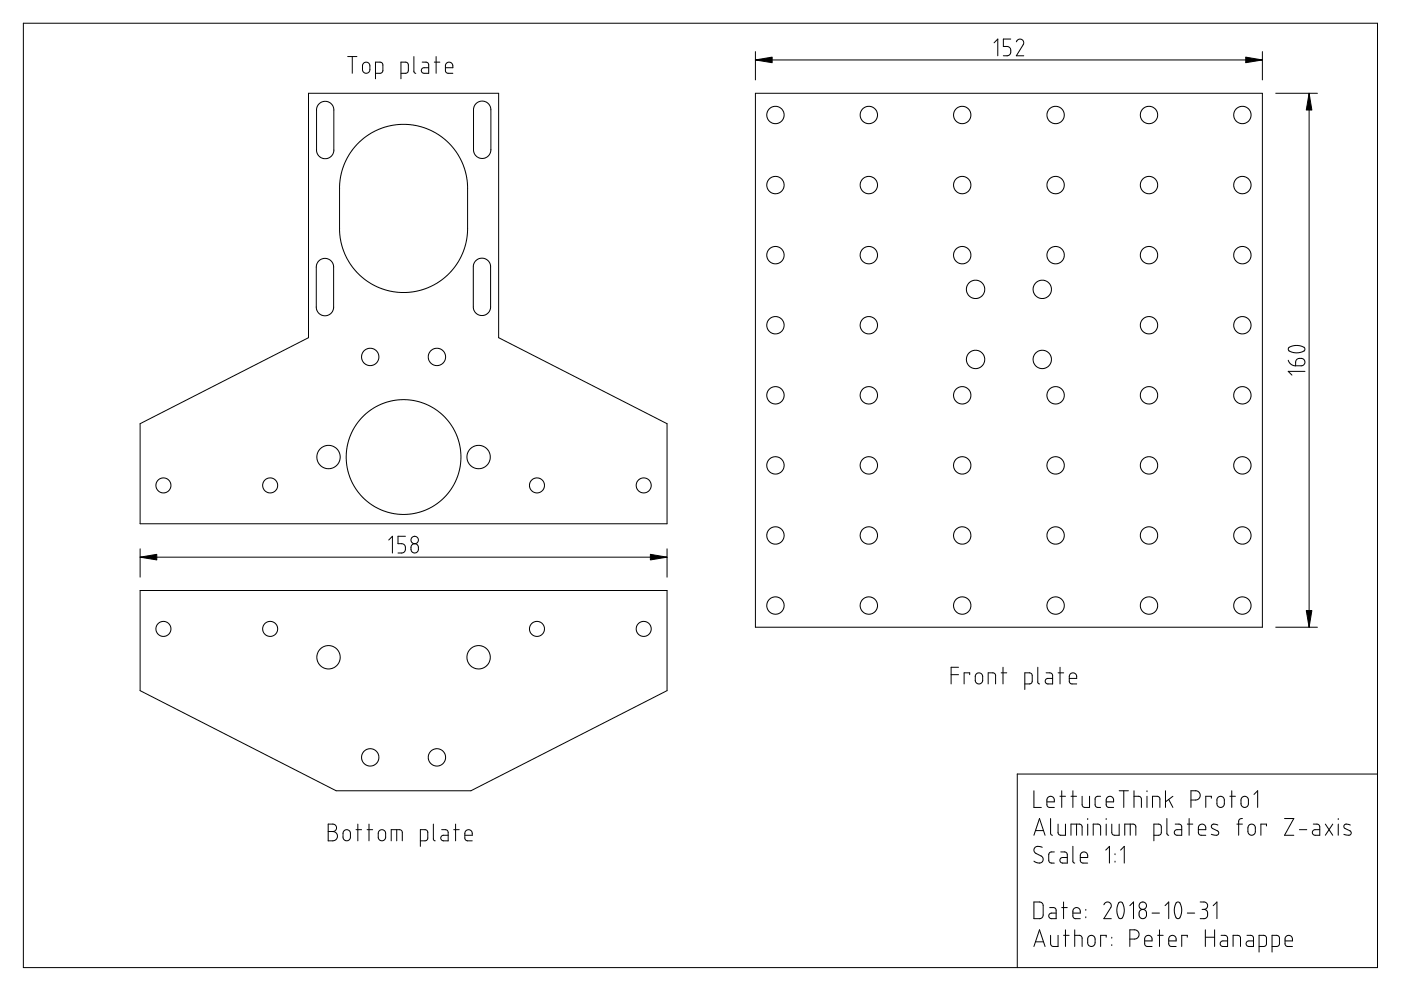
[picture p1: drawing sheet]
<svg xmlns="http://www.w3.org/2000/svg" width="420mm" height="297mm" viewBox="0 0 420 297" stroke-linecap="round" stroke-linejoin="round" font-family="sans-serif">
<g fill="none" stroke="#000" stroke-width=".3">
<path d="M7 7h406.1v283h-406.1zM104.3 17h2.7M105.6 17v5M109.1 18.9l.9-.3 .9 .8v1.7l-.6 .8h-.9l-.6-.6-.1-1.7zM124.1 17v4.4l.2 .4 .4 .2M126.6 18.6h1.4l.5 .4 .1 3h-1.5l-.5-.3-.3-.7 .4-.6 1.9-.1M130.2 18.6h1.7M130.8 17v5M226.5 15.5v8.5M226.5 18h152.1M298.1 12.8l1.1-1.1v5M303.1 11.7h-2.2v2.2l1.6 .1 .5 .4 .1 .5v1l-.4 .6-.6 .2h-1.2"/>
<path d="M304.8 12.6l.4-.6 .7-.3 .7 .3 .4 .7-.1 .6-2.1 3.4h2.2M378.6 15.5v8.5M92.5 28h57v73.2l50.5 25.8v30h-158v-30l50.5-25.8zM95.5 31.3l1.2-.8h1.7l1.1 .7 .6 1.4v12.8l-.8 1.5-1.5 .7-1-.1-.9-.5-.7-.9-.3-.8v-12.6zM112.6 22h1.5l.6-.5 .1-2.2-.5-.6-1.7-.1v5M120.2 22h1.5l.7-.5v-2.2l-.4-.6-1.8-.1v5M133.6 20.3h2.2l-.1-.9-.3-.5-.8-.3-.7 .4-.3 .6v1.7l.6 .6 1.6 .1M142.7 31.2l1.2-.8h1.4l1.3 .8 .6 1.4v12.6l-.7 1.5-1.5 .8h-.9l-1.1-.5-.6-.7-.4-1v-12.7zM226.5 28h152.1v160h-152.1zM382.6 28h12.5M392.6 28v160M107.4 42.9l3.6-2.8 3.8-1.8 4.3-.9 4.7 .1 4.4 1.2 4.1 2.2 3.2 2.9 2.5 3.7 1.5 3.8 .7 3.7v14.2l-.4 3.1-1.3 4.2-1.8 3.1-3 3.3-3.5 2.5-3.5 1.4-3.5 .8h-3.9l-3.8-.7-3.7-1.6-3.1-2.1-2.7-2.7-2-3.1-1.4-3.6-.7-3.5v-15.4l.6-3.5 1-2.9 1.7-2.9z"/>
<path d="M95.5 78.3l1.3-.8h1.3l1.3 .8 .6 1.4v12.7l-.2 .9-.6 .7-1.4 .6h-1l-1-.5-.6-.8-.3-.9-.1-12.5 .2-.8zM142.6 78.2l1.1-.7h1.7l1.1 .7 .6 1.4v12.8l-.8 1.5-1.5 .7-1-.1-.9-.5-.7-.9-.3-.8v-12.6zM386.3 108l.9 1.2 1.4 .4M386.5 104.2l1.3-.5 1.6-.1 1.7 .5 .3 .6-.3 .5-.7 .3-2 .2-1.8-.5-.3-.5zM388.9 107.8l.7-.4 1.3 .2 .5 .9-.3 .8-.7 .3h-1.8v-1.4zM391.4 111.3h-5.1l1.2 1.1M42 177h158v30l-58.8 30h-40.4l-58.8-30zM42 164.5v8.5M42 167h158M116.6 161.9l1.1-1.2v5.1M121.6 160.7h-2.2v2.3h1.5l.7 .9v1l-.4 .6-.6 .3h-1.2M123.5 163.4l.9-.4 .9 .5 .2 1.4-.6 .7-.8 .1-.7-.5-.1-1.3z"/>
<path d="M200 164.5v8.5M382.6 188h12.5M285.2 202.2h2.3M287.5 200h-2.3v5M290.8 202.2v-.5h-1.7v3.3M292.8 202l.5-.3h.6l.7 .7 .1 1.8-.8 .8-.7-.1-.7-.6v-1.7zM296.4 205v-3.3h1.5l.5 .2 .2 .4v2.7M300.2 201.7h1.7M300.8 200v5M307.3 205h1.6l.6-.5 .1-2.1-.5-.6-1.8-.1v5M311.2 200v4.6l.6 .4M313.7 201.7h1.3l.6 .4 .1 2.9h-1.6l-.4-.2-.2-.8 .2-.5 2-.2"/>
<path d="M317.3 201.7h1.7M317.9 200v5M320.7 203.3h2.2v-.8l-.4-.5-.8-.3-.8 .4-.2 .5v1.7l.6 .7h1.6M310.1 237v5h2.2M317.9 238.7h1.6M318.4 237v5M321.2 238.7h1.7M321.8 237v5M324.5 238.7v2.6l.7 .7h1.5v-3.3M330.1 238.7l-1.2 .1-.5 .6 .2 2.3 .5 .3h1M335.6 237h2.8M337 237v5"/>
<path d="M340.1 238.7h1.5l.6 .3 .1 3M340.1 237v5M344 237v.3M344 238.7v3.3M349.5 237v5M350.5 239.6l1.2 2.4M351.7 238.7l-2.2 1.6M357.2 239.8h1.5l.7-.3 .5-.9-.3-1.2-.8-.4h-1.6v5M363.3 239.2v-.5h-1.7v3.3M365.2 239.1l.5-.4h.6l.8 .7 .1 1.7-.7 .8-.8 .1-.7-.7v-1.7zM368.8 238.7h1.7M369.4 237v5"/>
<path d="M372.4 239.1l.9-.4 .7 .2 .3 .4 .1 1.7-.7 .9-.8 .1-.6-.6-.1-1.8zM376.1 238.1l1.1-1.1v5M413.1 232h-108v58M98.4 247h1.7l.8 .7-.1 1.1-1 .4 .8 .3 .6 .8-.1 .8-.7 .8-2 .1zM98.4 249.2h1.4M103.1 249.1l1-.4 .9 .6 .1 1.9-.7 .8-.8-.1-.6-.5-.1-1.7zM106.8 248.7h1.6M107.3 247v5M110.1 248.7h1.7M110.7 247v5M113.7 249l1-.3 .8 .6 .1 1.8-.7 .9-.8-.1-.6-.5-.1-1.7zM117.3 252v-3.3h2.7l.5 .3 .1 3"/>
<path d="M119 248.7v3.3M126.1 252h1.5l.5-.3 .2-2.3-.4-.6-1.8-.1v5M130 247v4.5l.5 .5M132.5 248.7h1.2l.6 .4 .1 2.9h-1.4l-.6-.2-.2-.7 .3-.6 1.9-.1M136.1 248.7h1.6M136.6 247v5M139.4 250.4h2.2v-.9l-.3-.5-.9-.3-.8 .4-.2 .6v1.6l.5 .6 1.7 .1M310.1 250.4l1.6-5.1 1.7 5.1M310.5 249h2.4M312.6 254l-1.8-.3-.5 .4-.2 .8 .4 .8 2.1 1.2 .2 .5-.1 .7-.3 .4-.7 .2-1.6-.6M314 240.3h2.2l-.1-.8-.3-.6-.8-.2-.8 .4-.2 .5v1.7l.5 .7h1.7M315.1 245.3v4.5l.1 .3 .4 .3"/>
<path d="M316.2 255.4h-1.1l-.6 .7 .2 2.2 .5 .4h1M317.3 247v2.7l.2 .4 .6 .3h1.4v-3.4M318.1 255.4h1.3l.6 .4 .1 2.9h-1.5l-.5-.2-.2-.8 .2-.5 2-.2M321.2 250.4v-3.4h2.6l.5 .3 .2 .5v2.6M321.8 253.7v4.6l.5 .4M322.9 247v3.4M324 257h2.2v-.8l-.4-.6-.8-.2-.9 .4-.1 2.2 .5 .7h1.7M326.2 245.3v.3M326.2 247v3.4M327.9 250.4v-3.4h1.4l.6 .3 .2 3.1M331.6 254.8l1.1-1.1v5M331.7 240.3h2.3l-.1-.8-.4-.6-.8-.2-.7 .4-.3 .6v1.6l.6 .7h1.7"/>
<path d="M331.7 245.3v.3M331.7 247v3.4M333.4 247v2.6l.3 .6 .5 .2h1.4v-3.4M334.4 255.9v.3M334.4 258.1v.3M336.1 254.8l1.1-1.1v5M337.3 250.4v-3.4h2.6l.6 .3 .1 3.1M339 247v3.4M345.6 242v-3.3h1.6l.5 .3 .2 3M346.1 250.4h1.4l.7-.5 .1-2.2-.4-.6-1.8-.1v5M349.9 245.3v4.6l.6 .5M352.4 247l1.5 .1 .5 .7v2.6l-1.9-.2-.3-.6 .3-.7 1.9-.2"/>
<path d="M356.1 247h1.6M356.6 245.3v5.1M359.4 248.7h2.2v-.9l-.4-.6-.8-.2-.8 .4-.2 .6v1.6l.5 .7 1.7 .1M365.2 247.3l-1.5-.2-.3 .3-.1 .4 .4 .5 1.7 .9 .1 .5-.2 .4-.7 .3-1.3-.3M370.9 247h1.7M372.6 245.3l-.7 .1-.4 .6v4.4M374.5 247.4l1.1-.4 .8 .7 .1 1.7-.6 .9h-.9l-.7-.6-.1-1.6zM379.8 247.6v-.6h-1.7v3.4M385.2 245.3h2.8l-2.8 5.1h2.8M389.7 248.7h2.2M393.8 247l1.5 .1 .5 .7v2.6l-1.9-.2-.3-.6 .3-.7 1.9-.2M397.5 247l2.2 3.4"/>
<path d="M399.7 247l-2.2 3.4M401.3 245.3v.3M401.3 247v3.4M405 247.3l-1.5-.2-.5 .7 .2 .4 1.9 1 .1 .6-.1 .3-.8 .3-1.3-.3M310.1 270.4h2l.7 .7v3.3l-.6 .9-2.1 .1zM314.8 272l1.4 .1 .5 .6v2.7l-1.9-.2-.3-.8 .4-.6 1.8-.1M318.4 272h1.7M319 270.4v5M319.5 278.7v5M321.8 273.7h2.2v-.8l-.4-.6-.9-.3-.8 .5-.1 2.2 .5 .6 1.7 .1M322.3 278.7v5M325.6 272.6v.3"/>
<path d="M325.6 274.8v.3M331 271.2l.4-.6 .6-.2h.6l.5 .5 .1 1-2.2 3.5h2.3M335.6 270.6l.6-.2 .4 .2 .5 1.6-.1 2-.4 .9-.4 .3-.7-.3-.5-1.5v-1.6zM338.8 271.5l1.1-1.1v5M341.9 272.9l1-.3 .8 .6 .1 1.2-.6 .9h-.8l-.7-.5-.1-1.2zM345.5 273.7h2.2M347.7 278.7v5M349.4 271.5l1.1-1.1v5M352.8 270.6l.6-.2 .4 .2 .6 1.6-.2 2-.4 .9-.4 .3-.7-.3-.5-1.7 .1-1.5zM356.1 273.7h2.2M359.9 270.4h1.4l.8 .6-.1 1.1-.9 .5M360.5 272.6h.6"/>
<path d="M361.1 272.6l.6 .2 .4 .5v1.4l-.7 .6-1.5 .1M361.5 278.7v5M363.8 271.5l1.2-1.1v5M364.3 278.7v5M310.1 283.7l1.6-5 1.7 5M310.5 282.3h2.4M315.1 280.4v2.6l.2 .4 .5 .3h1.5v-3.3M319 280.4h1.6M322.3 280.4h1.5l.6 .3 .1 3M326.5 280.7l1-.3 .9 .7v1.7l-.7 .8h-.8l-.6-.6-.1-1.7zM331.7 280.9v-.5h-1.6v3.3M333.4 280.9v.3"/>
<path d="M333.4 283.1v.3M338.8 281.5h1.5l.9-.4 .4-.9-.3-1-.9-.5h-1.6v5M343.3 282h2.2l-.1-.9-.4-.5-.8-.2-.7 .4-.2 .5v1.7l.6 .7h1.6M347.2 280.4h1.6M350.5 282h2.2v-.9l-.4-.5-.7-.2-.9 .4-.2 .6v1.6l.5 .7h1.7M356.1 280.9v-.5h-1.7v3.3M361.5 280.9h2.8M366.2 280.4h1.5l.5 .8v2.5l-2-.2-.3-.8 .4-.5 1.9-.2M369.8 283.7v-3.3h1.6l.5 .3 .1 3M374 280.4h1.3l.6 .7v2.6l-1.9-.2-.3-.7 .3-.6 1.9-.2M377.6 283.7h1.5l.6-.4 .1-2.2-.4-.6-1.8-.1v5M381.5 283.7h1.6l.5-.4 .1-2.2-.5-.7h-1.7v5"/>
<path d="M385.4 282h2.2v-.8l-.4-.6-.9-.2-.8 .5-.1 2.1 .5 .7h1.7"/>
<circle cx="232.6" cy="34.5" r="2.6"/>
<circle cx="260.6" cy="34.5" r="2.6"/>
<circle cx="288.6" cy="34.5" r="2.6"/>
<circle cx="316.6" cy="34.5" r="2.6"/>
<circle cx="344.6" cy="34.5" r="2.6"/>
<circle cx="372.6" cy="34.5" r="2.6"/>
<circle cx="232.6" cy="55.5" r="2.6"/>
<circle cx="260.6" cy="55.5" r="2.6"/>
<circle cx="288.6" cy="55.5" r="2.6"/>
<circle cx="316.6" cy="55.5" r="2.6"/>
<circle cx="344.6" cy="55.5" r="2.6"/>
<circle cx="372.6" cy="55.5" r="2.6"/>
<circle cx="232.6" cy="76.5" r="2.6"/>
<circle cx="260.6" cy="76.5" r="2.6"/>
<circle cx="288.6" cy="76.5" r="2.6"/>
<circle cx="316.6" cy="76.5" r="2.6"/>
<circle cx="344.6" cy="76.5" r="2.6"/>
<circle cx="372.6" cy="76.5" r="2.6"/>
<circle cx="232.6" cy="97.5" r="2.61"/>
<circle cx="260.6" cy="97.5" r="2.61"/>
<circle cx="292.6" cy="86.7" r="2.75"/>
<circle cx="312.6" cy="86.7" r="2.75"/>
<circle cx="344.6" cy="97.5" r="2.6"/>
<circle cx="372.6" cy="97.5" r="2.61"/>
<circle cx="111" cy="107" r="2.61"/>
<circle cx="131" cy="107" r="2.61"/>
<circle cx="232.6" cy="118.5" r="2.6"/>
<circle cx="260.6" cy="118.5" r="2.6"/>
<circle cx="288.6" cy="118.5" r="2.6"/>
<circle cx="292.6" cy="107.7" r="2.75"/>
<circle cx="312.6" cy="107.7" r="2.75"/>
<circle cx="316.6" cy="118.5" r="2.6"/>
<circle cx="344.6" cy="118.5" r="2.6"/>
<circle cx="372.6" cy="118.5" r="2.6"/>
<circle cx="98.5" cy="137" r="3.5"/>
<circle cx="121" cy="137" r="17.2"/>
<circle cx="143.5" cy="137" r="3.5"/>
<circle cx="232.6" cy="139.5" r="2.6"/>
<circle cx="260.6" cy="139.5" r="2.6"/>
<circle cx="288.6" cy="139.5" r="2.6"/>
<circle cx="316.6" cy="139.5" r="2.6"/>
<circle cx="344.6" cy="139.5" r="2.6"/>
<circle cx="372.6" cy="139.5" r="2.6"/>
<circle cx="49" cy="145.5" r="2.25"/>
<circle cx="81" cy="145.5" r="2.25"/>
<circle cx="161" cy="145.5" r="2.25"/>
<circle cx="193.1" cy="145.5" r="2.25"/>
<circle cx="124.4" cy="161.9" r="1.11"/>
<circle cx="232.6" cy="160.5" r="2.6"/>
<circle cx="260.6" cy="160.5" r="2.6"/>
<circle cx="288.6" cy="160.5" r="2.6"/>
<circle cx="316.6" cy="160.5" r="2.6"/>
<circle cx="344.6" cy="160.5" r="2.6"/>
<circle cx="372.6" cy="160.5" r="2.6"/>
<circle cx="49" cy="188.5" r="2.25"/>
<circle cx="81" cy="188.5" r="2.25"/>
<circle cx="98.5" cy="197" r="3.5"/>
<circle cx="143.5" cy="197" r="3.5"/>
<circle cx="161" cy="188.5" r="2.25"/>
<circle cx="193.1" cy="188.5" r="2.25"/>
<circle cx="232.6" cy="181.5" r="2.6"/>
<circle cx="260.6" cy="181.5" r="2.6"/>
<circle cx="288.6" cy="181.5" r="2.6"/>
<circle cx="316.6" cy="181.5" r="2.6"/>
<circle cx="344.6" cy="181.5" r="2.6"/>
<circle cx="372.6" cy="181.5" r="2.6"/>
<circle cx="111" cy="227" r="2.6"/>
<circle cx="131" cy="227" r="2.6"/>
<circle cx="342.7" cy="271.5" r="1.11"/>
</g>
<path d="M226.5 18l5.1-.9v1.7zM373.6 17.1l5 .9-5 .8zM392.6 28l.8 5h-1.6zM42 167l5-.8v1.6zM195.1 166.2l4.9 .8-4.9 .8zM391.8 183h1.6l-.8 5z" fill="#000" stroke="#000" stroke-width=".3"/>
</svg>
